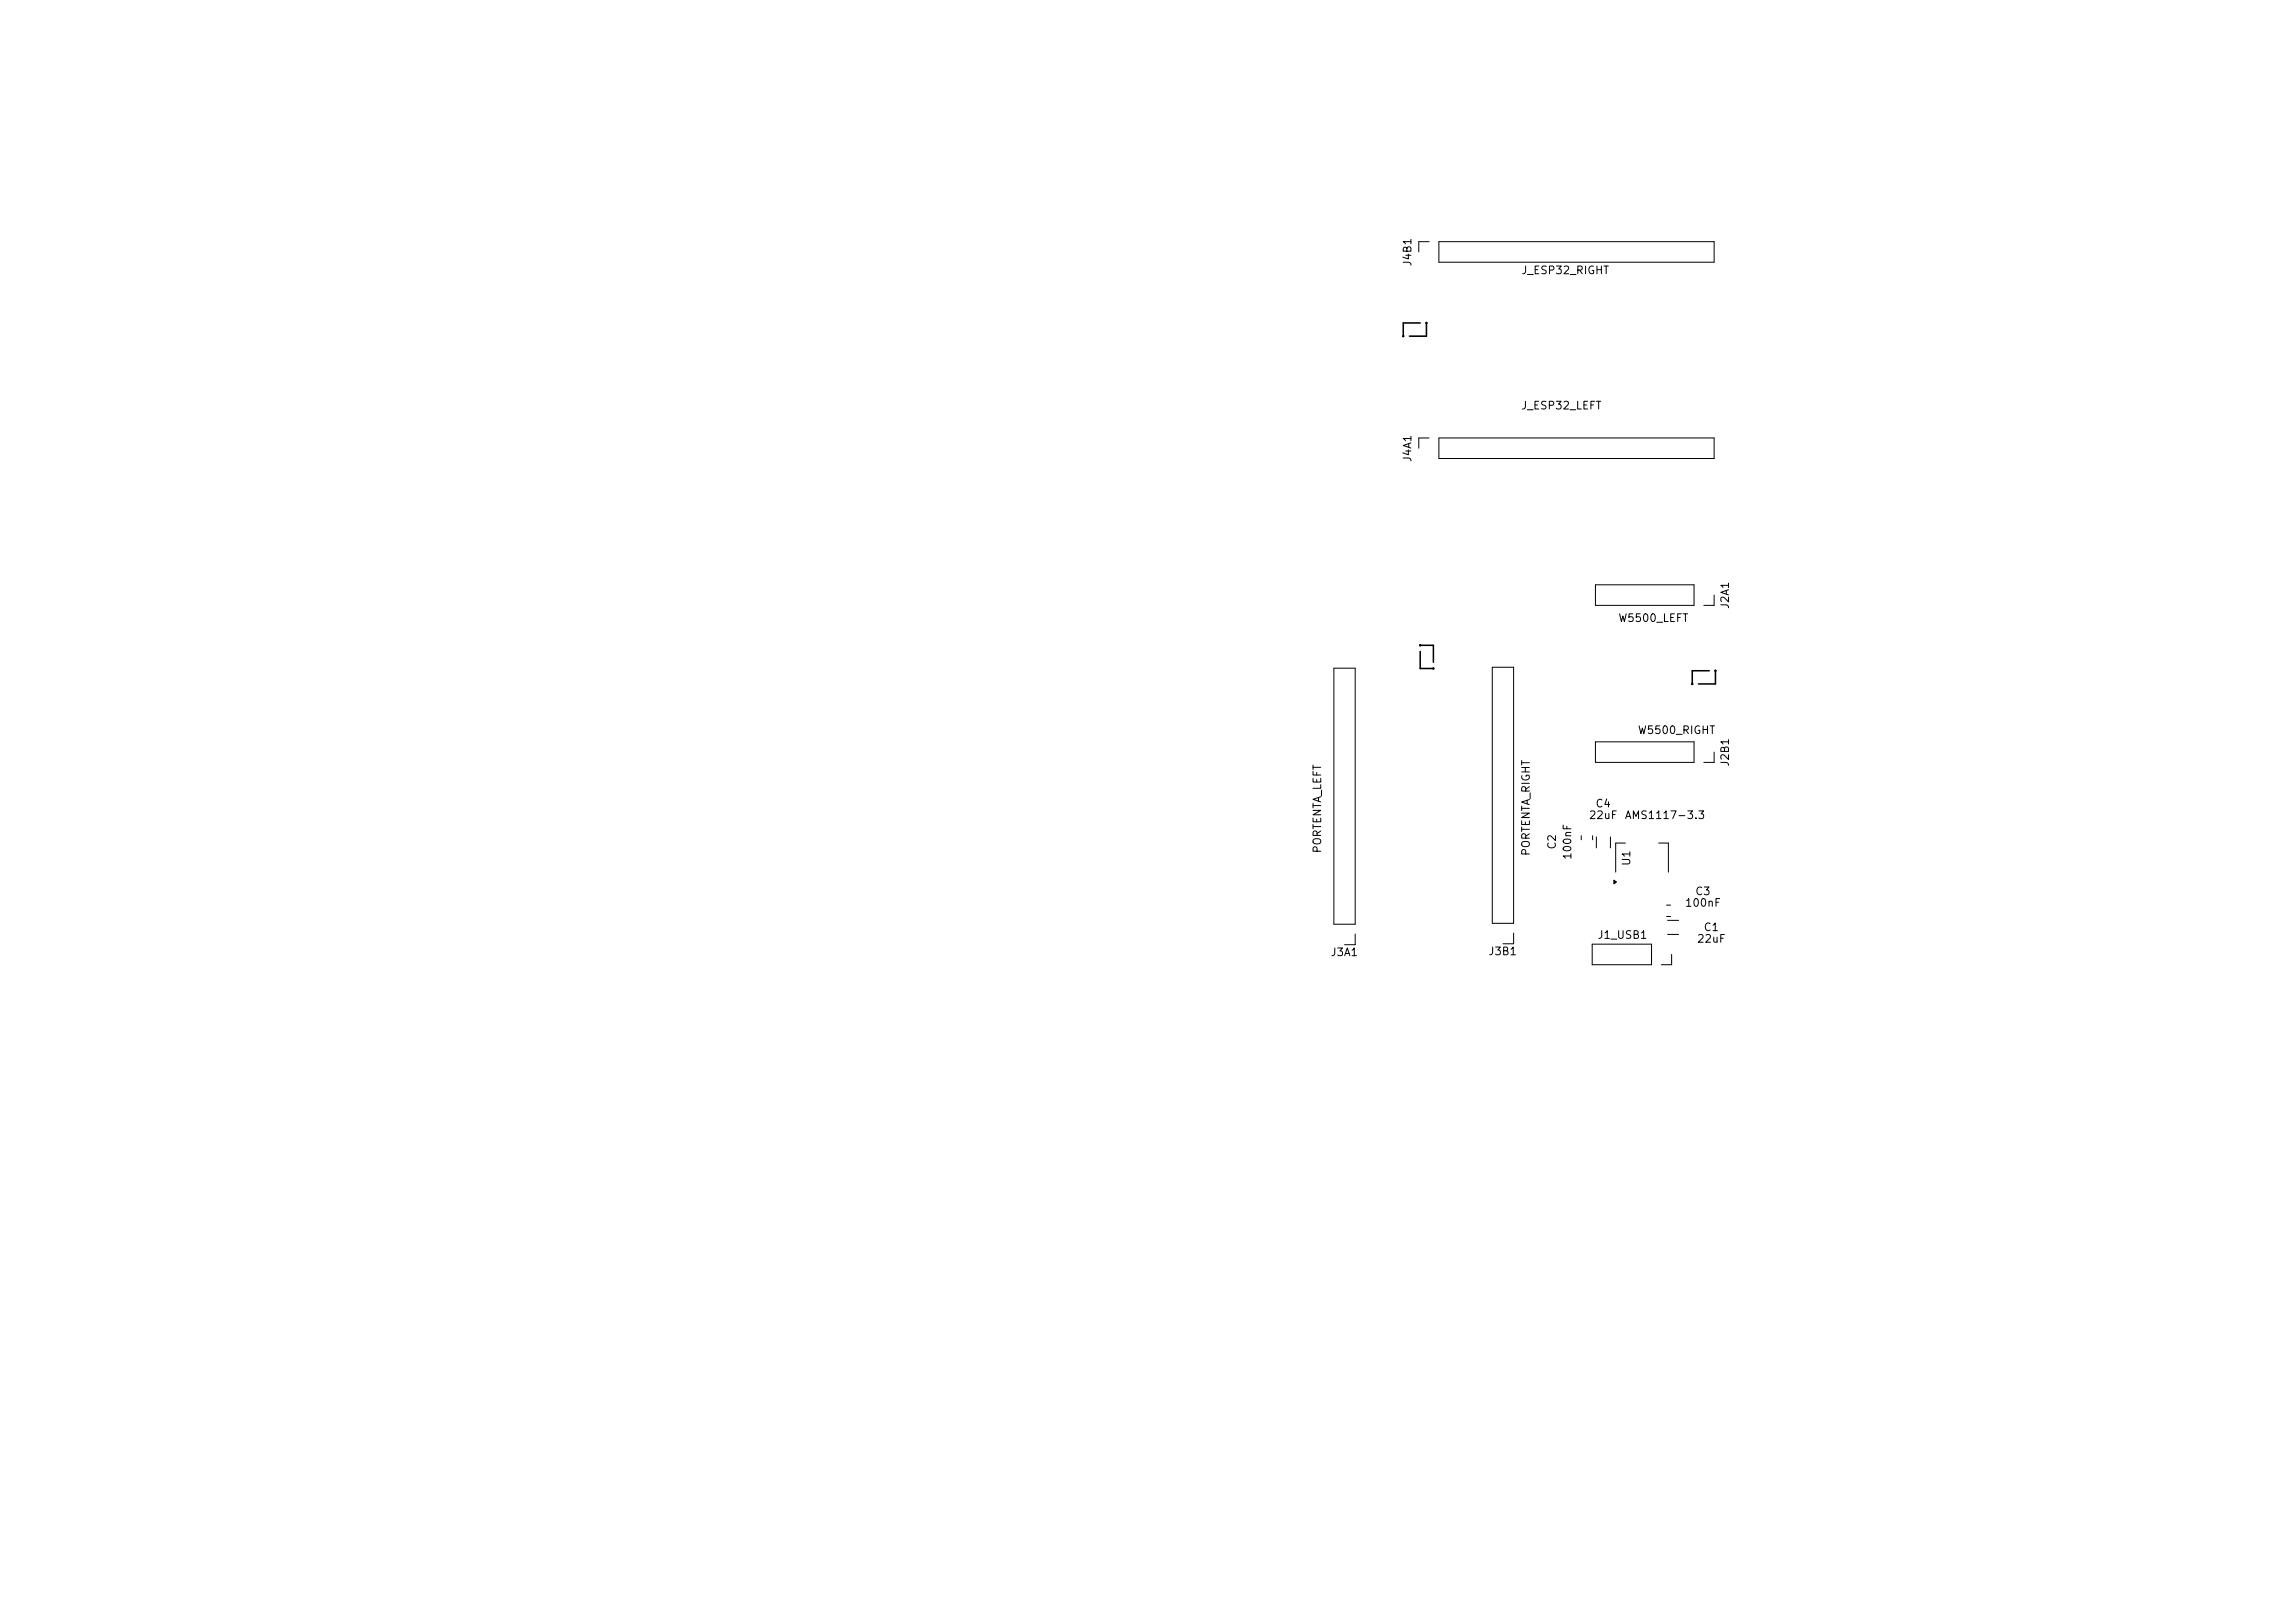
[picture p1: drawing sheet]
<svg xmlns="http://www.w3.org/2000/svg" width="297mm" height="210mm" viewBox="0 0 297 210" stroke-linecap="round" stroke-linejoin="round" font-family="sans-serif">
<defs><g id="words">
<g font-size="1">
<text x="182.9" y="34.6" transform="rotate(-90 182.9 34.6)">J4B1</text>
<text x="196.8" y="35.7">J_ESP32_RIGHT</text>
<text x="196.8" y="53.2">J_ESP32_LEFT</text>
<text x="182.9" y="59.9" transform="rotate(-90 182.9 59.9)">J4A1</text>
<text x="209.4" y="80.7">W5500_LEFT</text>
<text x="224" y="78.9" transform="rotate(-90 224 78.9)">J2A1</text>
<text x="211.9" y="95.2">W5500_RIGHT</text>
<text x="224" y="99.3" transform="rotate(-90 224 99.3)">J2B1</text>
<text x="205.5" y="106.2">22uF</text>
<text x="206.4" y="104.7">C4</text>
<text x="210.2" y="106.2">AMS1117-3.3</text>
<text x="171.2" y="110.5" transform="rotate(-90 171.2 110.5)">PORTENTA_LEFT</text>
<text x="198.2" y="110.8" transform="rotate(-90 198.2 110.8)">PORTENTA_RIGHT</text>
<text x="201.6" y="110" transform="rotate(-90 201.6 110)">C2</text>
<text x="203.6" y="111.3" transform="rotate(-90 203.6 111.3)">100nF</text>
<text x="211.2" y="112.1" transform="rotate(-90 211.2 112.1)">U1</text>
<text x="218" y="117.6">100nF</text>
<text x="219.3" y="116.1">C3</text>
<text x="172.1" y="124">J3A1</text>
<text x="192.5" y="123.8">J3B1</text>
<text x="206.7" y="121.7">J1_USB1</text>
<text x="219.5" y="122.2">22uF</text>
<text x="220.4" y="120.7">C1</text>
</g>
</g></defs>
<path d="M183.8 41.8h-2.2v1.7M184.6 41.8v1.7h-2.2M183.8 83.5h1.7v2.2M183.8 84.3v2.2h1.7M221.2 86.8h-2.2v1.7M222 86.8v1.7h-2.2" fill="none" stroke="#000" stroke-width=".2"/>
<g fill="#000" stroke="#000" stroke-width=".13">
<path d="M208.9 113.9l.3 .2-.3 .3z"/>
<circle cx="181.6" cy="43.5" r=".1"/>
<circle cx="184.6" cy="41.8" r=".1"/>
<circle cx="183.8" cy="83.5" r=".1"/>
<circle cx="185.5" cy="86.5" r=".1"/>
<circle cx="219" cy="88.5" r=".1"/>
<circle cx="222" cy="86.8" r=".1"/>
</g>
<g fill="none" stroke="#000" stroke-width=".13">
<path d="M184.9 31.3h-1.3v1.3M186.2 31.3h35.6v2.6h-35.6zM184.9 56.7h-1.3v1.3M186.2 56.7h35.6v2.6h-35.6zM206.5 75.7h12.7v2.6h-12.7zM221.8 77v1.3h-1.3M172.6 86.5h2.8v33.1h-2.8zM193.1 86.3h2.8v33.2h-2.8zM206.5 96h12.7v2.7h-12.7zM221.8 97.3v1.4h-1.3M204.6 108.1v.6M206.1 108.1v.6"/>
<path d="M206.6 108.3v1.4M208.4 108.3v1.4M210.3 109.1h-1.2v3.8M214.6 109.1h1.3v3.8M215.7 117.1h.5M215.7 118.6h.5M215.8 119.1h1.4M175.4 120.9v1.3h-1.4M195.9 120.7v1.4h-1.4M206 122.2h7.7v2.6h-7.7zM215.8 120.9h1.4M216.3 123.5v1.3h-1.3"/>
</g>
<use href="#words"/>
</svg>
